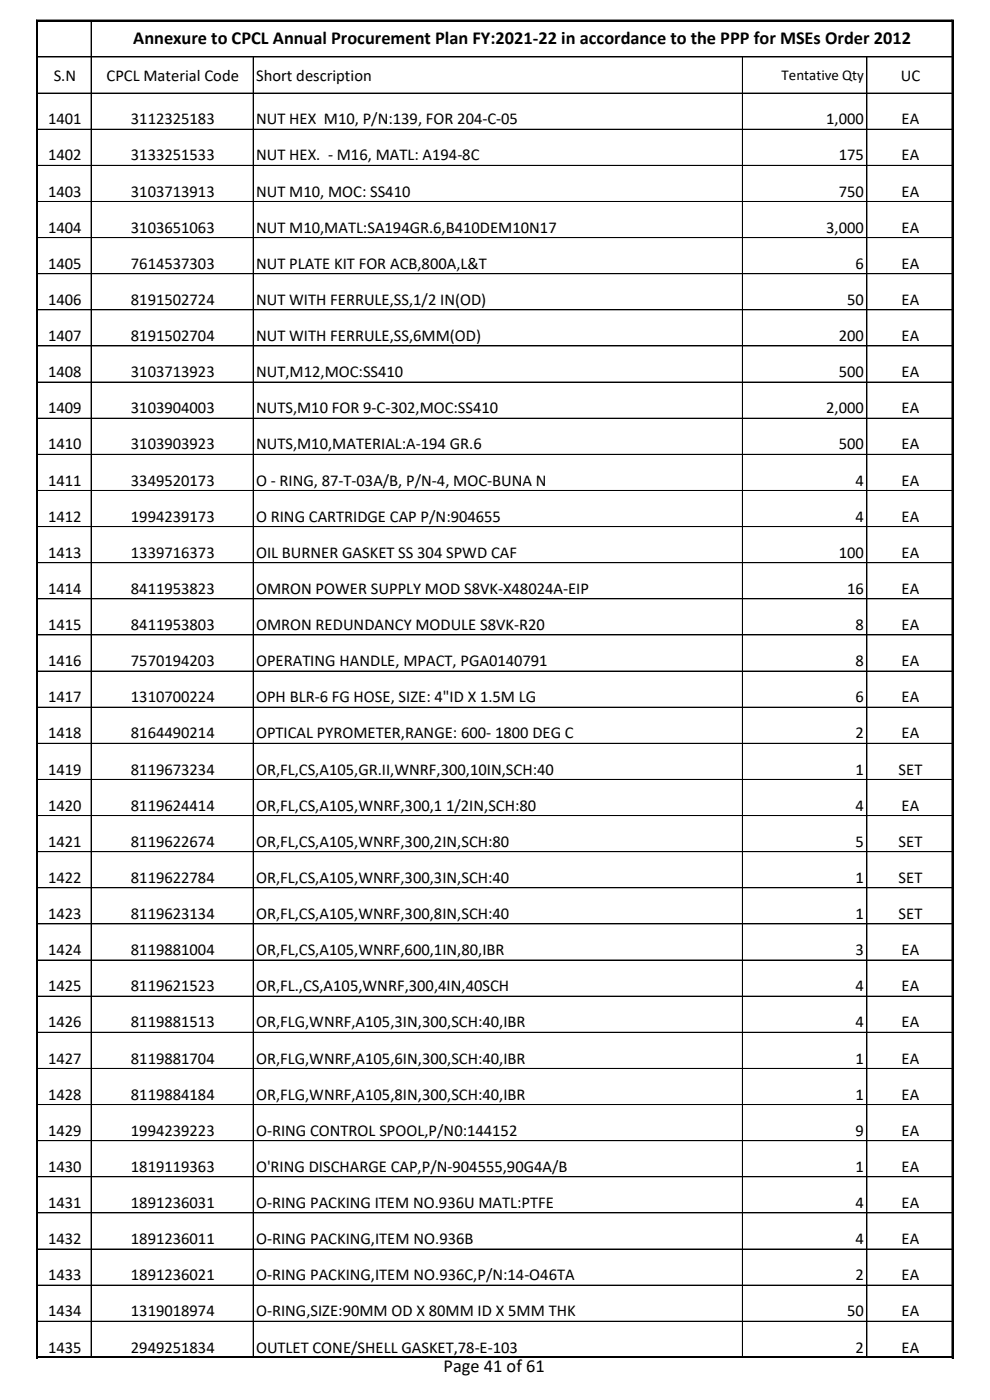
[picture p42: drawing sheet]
<svg xmlns="http://www.w3.org/2000/svg" width="210mm" height="297mm" viewBox="0 0 210 297" stroke-linecap="round" stroke-linejoin="round" font-family="sans-serif">
<defs><g id="words">
<g font-size="3.9">
<text x="28.3" y="9.4">Annexure to CPCL Annual Procurement Plan FY:2021-22 in accordance to the PPP for MSEs Order 2012</text>
<text x="94.1" y="291.1">Page 41 of 61</text>
</g>
<g font-size="3.5">
<text x="11.4" y="17.1">S.N</text>
<text x="22.6" y="17.1">CPCL Material Code</text>
<text x="54.3" y="17.1">Short description</text>
<text x="191.1" y="17.1">UC</text>
<text x="10.2" y="26.4">1401</text>
<text x="27.8" y="26.4">3112325183</text>
<text x="54.3" y="26.4">NUT HEX M10, P/N:139, FOR 204-C-05</text>
<text x="175.3" y="26.4">1,000</text>
<text x="191.3" y="26.4">EA</text>
<text x="10.2" y="34">1402</text>
<text x="27.8" y="34">3133251533</text>
<text x="54.3" y="34">NUT HEX. - M16, MATL: A194-8C</text>
<text x="177.9" y="34">175</text>
<text x="191.3" y="34">EA</text>
<text x="10.2" y="41.7">1403</text>
<text x="27.8" y="41.7">3103713913</text>
<text x="54.3" y="41.7">NUT M10, MOC: SS410</text>
<text x="177.9" y="41.7">750</text>
<text x="191.3" y="41.7">EA</text>
<text x="10.2" y="49.4">1404</text>
<text x="27.8" y="49.4">3103651063</text>
<text x="54.3" y="49.4">NUT M10,MATL:SA194GR.6,B410DEM10N17</text>
<text x="175.3" y="49.4">3,000</text>
<text x="191.3" y="49.4">EA</text>
<text x="10.2" y="57">1405</text>
<text x="27.8" y="57">7614537303</text>
<text x="54.3" y="57">NUT PLATE KIT FOR ACB,800A,L&amp;T</text>
<text x="181.5" y="57">6</text>
<text x="191.3" y="57">EA</text>
<text x="10.2" y="64.7">1406</text>
<text x="27.8" y="64.7">8191502724</text>
<text x="54.3" y="64.7">NUT WITH FERRULE,SS,1/2 IN(OD)</text>
<text x="179.7" y="64.7">50</text>
<text x="191.3" y="64.7">EA</text>
<text x="10.2" y="72.4">1407</text>
<text x="27.8" y="72.4">8191502704</text>
<text x="54.3" y="72.4">NUT WITH FERRULE,SS,6MM(OD)</text>
<text x="177.9" y="72.4">200</text>
<text x="191.3" y="72.4">EA</text>
<text x="10.2" y="80">1408</text>
<text x="27.8" y="80">3103713923</text>
<text x="54.3" y="80">NUT,M12,MOC:SS410</text>
<text x="177.9" y="80">500</text>
<text x="191.3" y="80">EA</text>
<text x="10.2" y="87.7">1409</text>
<text x="27.8" y="87.7">3103904003</text>
<text x="54.3" y="87.7">NUTS,M10 FOR 9-C-302,MOC:SS410</text>
<text x="175.3" y="87.7">2,000</text>
<text x="191.3" y="87.7">EA</text>
<text x="10.2" y="95.4">1410</text>
<text x="27.8" y="95.4">3103903923</text>
<text x="54.3" y="95.4">NUTS,M10,MATERIAL:A-194 GR.6</text>
<text x="177.9" y="95.4">500</text>
<text x="191.3" y="95.4">EA</text>
<text x="10.2" y="103">1411</text>
<text x="27.8" y="103">3349520173</text>
<text x="54.3" y="103">O - RING, 87-T-03A/B, P/N-4, MOC-BUNA N</text>
<text x="181.5" y="103">4</text>
<text x="191.3" y="103">EA</text>
<text x="10.2" y="110.7">1412</text>
<text x="27.8" y="110.7">1994239173</text>
<text x="54.3" y="110.7">O RING CARTRIDGE CAP P/N:904655</text>
<text x="181.5" y="110.7">4</text>
<text x="191.3" y="110.7">EA</text>
<text x="10.2" y="118.3">1413</text>
<text x="27.8" y="118.3">1339716373</text>
<text x="54.3" y="118.3">OIL BURNER GASKET SS 304 SPWD CAF</text>
<text x="177.9" y="118.3">100</text>
<text x="191.3" y="118.3">EA</text>
<text x="10.2" y="126">1414</text>
<text x="27.8" y="126">8411953823</text>
<text x="54.3" y="126">OMRON POWER SUPPLY MOD S8VK-X48024A-EIP</text>
<text x="179.7" y="126">16</text>
<text x="191.3" y="126">EA</text>
<text x="10.2" y="133.7">1415</text>
<text x="27.8" y="133.7">8411953803</text>
<text x="54.3" y="133.7">OMRON REDUNDANCY MODULE S8VK-R20</text>
<text x="181.5" y="133.7">8</text>
<text x="191.3" y="133.7">EA</text>
<text x="10.2" y="141.3">1416</text>
<text x="27.8" y="141.3">7570194203</text>
<text x="54.3" y="141.3">OPERATING HANDLE, MPACT, PGA0140791</text>
<text x="181.5" y="141.3">8</text>
<text x="191.3" y="141.3">EA</text>
<text x="10.2" y="149">1417</text>
<text x="27.8" y="149">1310700224</text>
<text x="54.3" y="149">OPH BLR-6 FG HOSE, SIZE: 4&quot;ID X 1.5M LG</text>
<text x="181.5" y="149">6</text>
<text x="191.3" y="149">EA</text>
<text x="10.2" y="156.7">1418</text>
<text x="27.8" y="156.7">8164490214</text>
<text x="54.3" y="156.7">OPTICAL PYROMETER,RANGE: 600- 1800 DEG C</text>
<text x="181.5" y="156.7">2</text>
<text x="191.3" y="156.7">EA</text>
<text x="10.2" y="164.3">1419</text>
<text x="27.8" y="164.3">8119673234</text>
<text x="54.3" y="164.3">OR,FL,CS,A105,GR.II,WNRF,300,10IN,SCH:40</text>
<text x="181.5" y="164.3">1</text>
<text x="190.6" y="164.3">SET</text>
<text x="10.2" y="172">1420</text>
<text x="27.8" y="172">8119624414</text>
<text x="54.3" y="172">OR,FL,CS,A105,WNRF,300,1 1/2IN,SCH:80</text>
<text x="181.5" y="172">4</text>
<text x="191.3" y="172">EA</text>
<text x="10.2" y="179.6">1421</text>
<text x="27.8" y="179.6">8119622674</text>
<text x="54.3" y="179.6">OR,FL,CS,A105,WNRF,300,2IN,SCH:80</text>
<text x="181.5" y="179.6">5</text>
<text x="190.6" y="179.6">SET</text>
<text x="10.2" y="187.3">1422</text>
<text x="27.8" y="187.3">8119622784</text>
<text x="54.3" y="187.3">OR,FL,CS,A105,WNRF,300,3IN,SCH:40</text>
<text x="181.5" y="187.3">1</text>
<text x="190.6" y="187.3">SET</text>
<text x="10.2" y="195">1423</text>
<text x="27.8" y="195">8119623134</text>
<text x="54.3" y="195">OR,FL,CS,A105,WNRF,300,8IN,SCH:40</text>
<text x="181.5" y="195">1</text>
<text x="190.6" y="195">SET</text>
<text x="10.2" y="202.6">1424</text>
<text x="27.8" y="202.6">8119881004</text>
<text x="54.3" y="202.6">OR,FL,CS,A105,WNRF,600,1IN,80,IBR</text>
<text x="181.5" y="202.6">3</text>
<text x="191.3" y="202.6">EA</text>
<text x="10.2" y="210.3">1425</text>
<text x="27.8" y="210.3">8119621523</text>
<text x="54.3" y="210.3">OR,FL.,CS,A105,WNRF,300,4IN,40SCH</text>
<text x="181.5" y="210.3">4</text>
<text x="191.3" y="210.3">EA</text>
<text x="10.2" y="218">1426</text>
<text x="27.8" y="218">8119881513</text>
<text x="54.3" y="218">OR,FLG,WNRF,A105,3IN,300,SCH:40,IBR</text>
<text x="181.5" y="218">4</text>
<text x="191.3" y="218">EA</text>
<text x="10.2" y="225.6">1427</text>
<text x="27.8" y="225.6">8119881704</text>
<text x="54.3" y="225.6">OR,FLG,WNRF,A105,6IN,300,SCH:40,IBR</text>
<text x="181.5" y="225.6">1</text>
<text x="191.3" y="225.6">EA</text>
<text x="10.2" y="233.3">1428</text>
<text x="27.8" y="233.3">8119884184</text>
<text x="54.3" y="233.3">OR,FLG,WNRF,A105,8IN,300,SCH:40,IBR</text>
<text x="181.5" y="233.3">1</text>
<text x="191.3" y="233.3">EA</text>
<text x="10.2" y="241">1429</text>
<text x="27.8" y="241">1994239223</text>
<text x="54.3" y="241">O-RING CONTROL SPOOL,P/N0:144152</text>
<text x="181.5" y="241">9</text>
<text x="191.3" y="241">EA</text>
<text x="10.2" y="248.6">1430</text>
<text x="27.8" y="248.6">1819119363</text>
<text x="54.3" y="248.6">O'RING DISCHARGE CAP,P/N-904555,90G4A/B</text>
<text x="181.5" y="248.6">1</text>
<text x="191.3" y="248.6">EA</text>
<text x="10.2" y="256.3">1431</text>
<text x="27.8" y="256.3">1891236031</text>
<text x="54.3" y="256.3">O-RING PACKING ITEM NO.936U MATL:PTFE</text>
<text x="181.5" y="256.3">4</text>
<text x="191.3" y="256.3">EA</text>
<text x="10.2" y="263.9">1432</text>
<text x="27.8" y="263.9">1891236011</text>
<text x="54.3" y="263.9">O-RING PACKING,ITEM NO.936B</text>
<text x="181.5" y="263.9">4</text>
<text x="191.3" y="263.9">EA</text>
<text x="10.2" y="271.6">1433</text>
<text x="27.8" y="271.6">1891236021</text>
<text x="54.3" y="271.6">O-RING PACKING,ITEM NO.936C,P/N:14-O46TA</text>
<text x="181.5" y="271.6">2</text>
<text x="191.3" y="271.6">EA</text>
<text x="10.2" y="279.3">1434</text>
<text x="27.8" y="279.3">1319018974</text>
<text x="54.3" y="279.3">O-RING,SIZE:90MM OD X 80MM ID X 5MM THK</text>
<text x="179.7" y="279.3">50</text>
<text x="191.3" y="279.3">EA</text>
<text x="10.2" y="286.9">1435</text>
<text x="27.8" y="286.9">2949251834</text>
<text x="54.3" y="286.9">OUTLET CONE/SHELL GASKET,78-E-103</text>
<text x="181.5" y="286.9">2</text>
<text x="191.3" y="286.9">EA</text>
</g>
<text font-size="3.2" x="165.8" y="17">Tentative Qty</text>
</g></defs>
<g fill="none" stroke="#000" stroke-width=".21">
<path d="M8 12.1h194.1M8 19.7h194.1M19.3 4.5v15.3M19.3 19.8v268.2M53.7 12.1v7.7M53.7 19.8v268.2M157.5 12.1v7.7M157.5 19.8v268.2M183.9 12.1v7.7M183.9 19.8v268.2M202 4.3v283.8M202.1 4.5v15.3"/>
<path d="M202.1 19.8v268.2h-194.1M202.2 4.3h-194.4v283.8M8 27.4h194.1M8 35.1h194.1M8 42.7h194.1M8 50.4h194.1M8 58.1h194.1M8 65.7h194.1M8 73.4h194.1M8 81.1h194.1M8 88.7h194.1M8 96.4h194.1"/>
<path d="M8 104.1h194.1M8 111.7h194.1M8 119.4h194.1M8 127h194.1M8 134.7h194.1M8 142.4h194.1M8 150h194.1M202.1 157.7h-194.1M8 165.4h194.1M8 173h194.1M8 180.7h194.1M8 188.3h194.1"/>
<path d="M8 196h194.1M8 203.7h194.1M8 211.3h194.1M202.1 219h-194.1M8 226.7h194.1M8 234.3h194.1M8 242h194.1M8 249.7h194.1M202.1 257.3h-194.1M202.1 265h-194.1M202.1 272.6h-194.1M7.8 287.8h194.4"/>
<path d="M202.1 280.3h-194.1"/>
</g>
<path d="M7.7 4.4h194.6M7.9 4.2v283.9M202.1 4.2v283.9M7.7 288h194.6" fill="none" stroke="#000" stroke-width=".34"/>
<use href="#words"/>
</svg>
